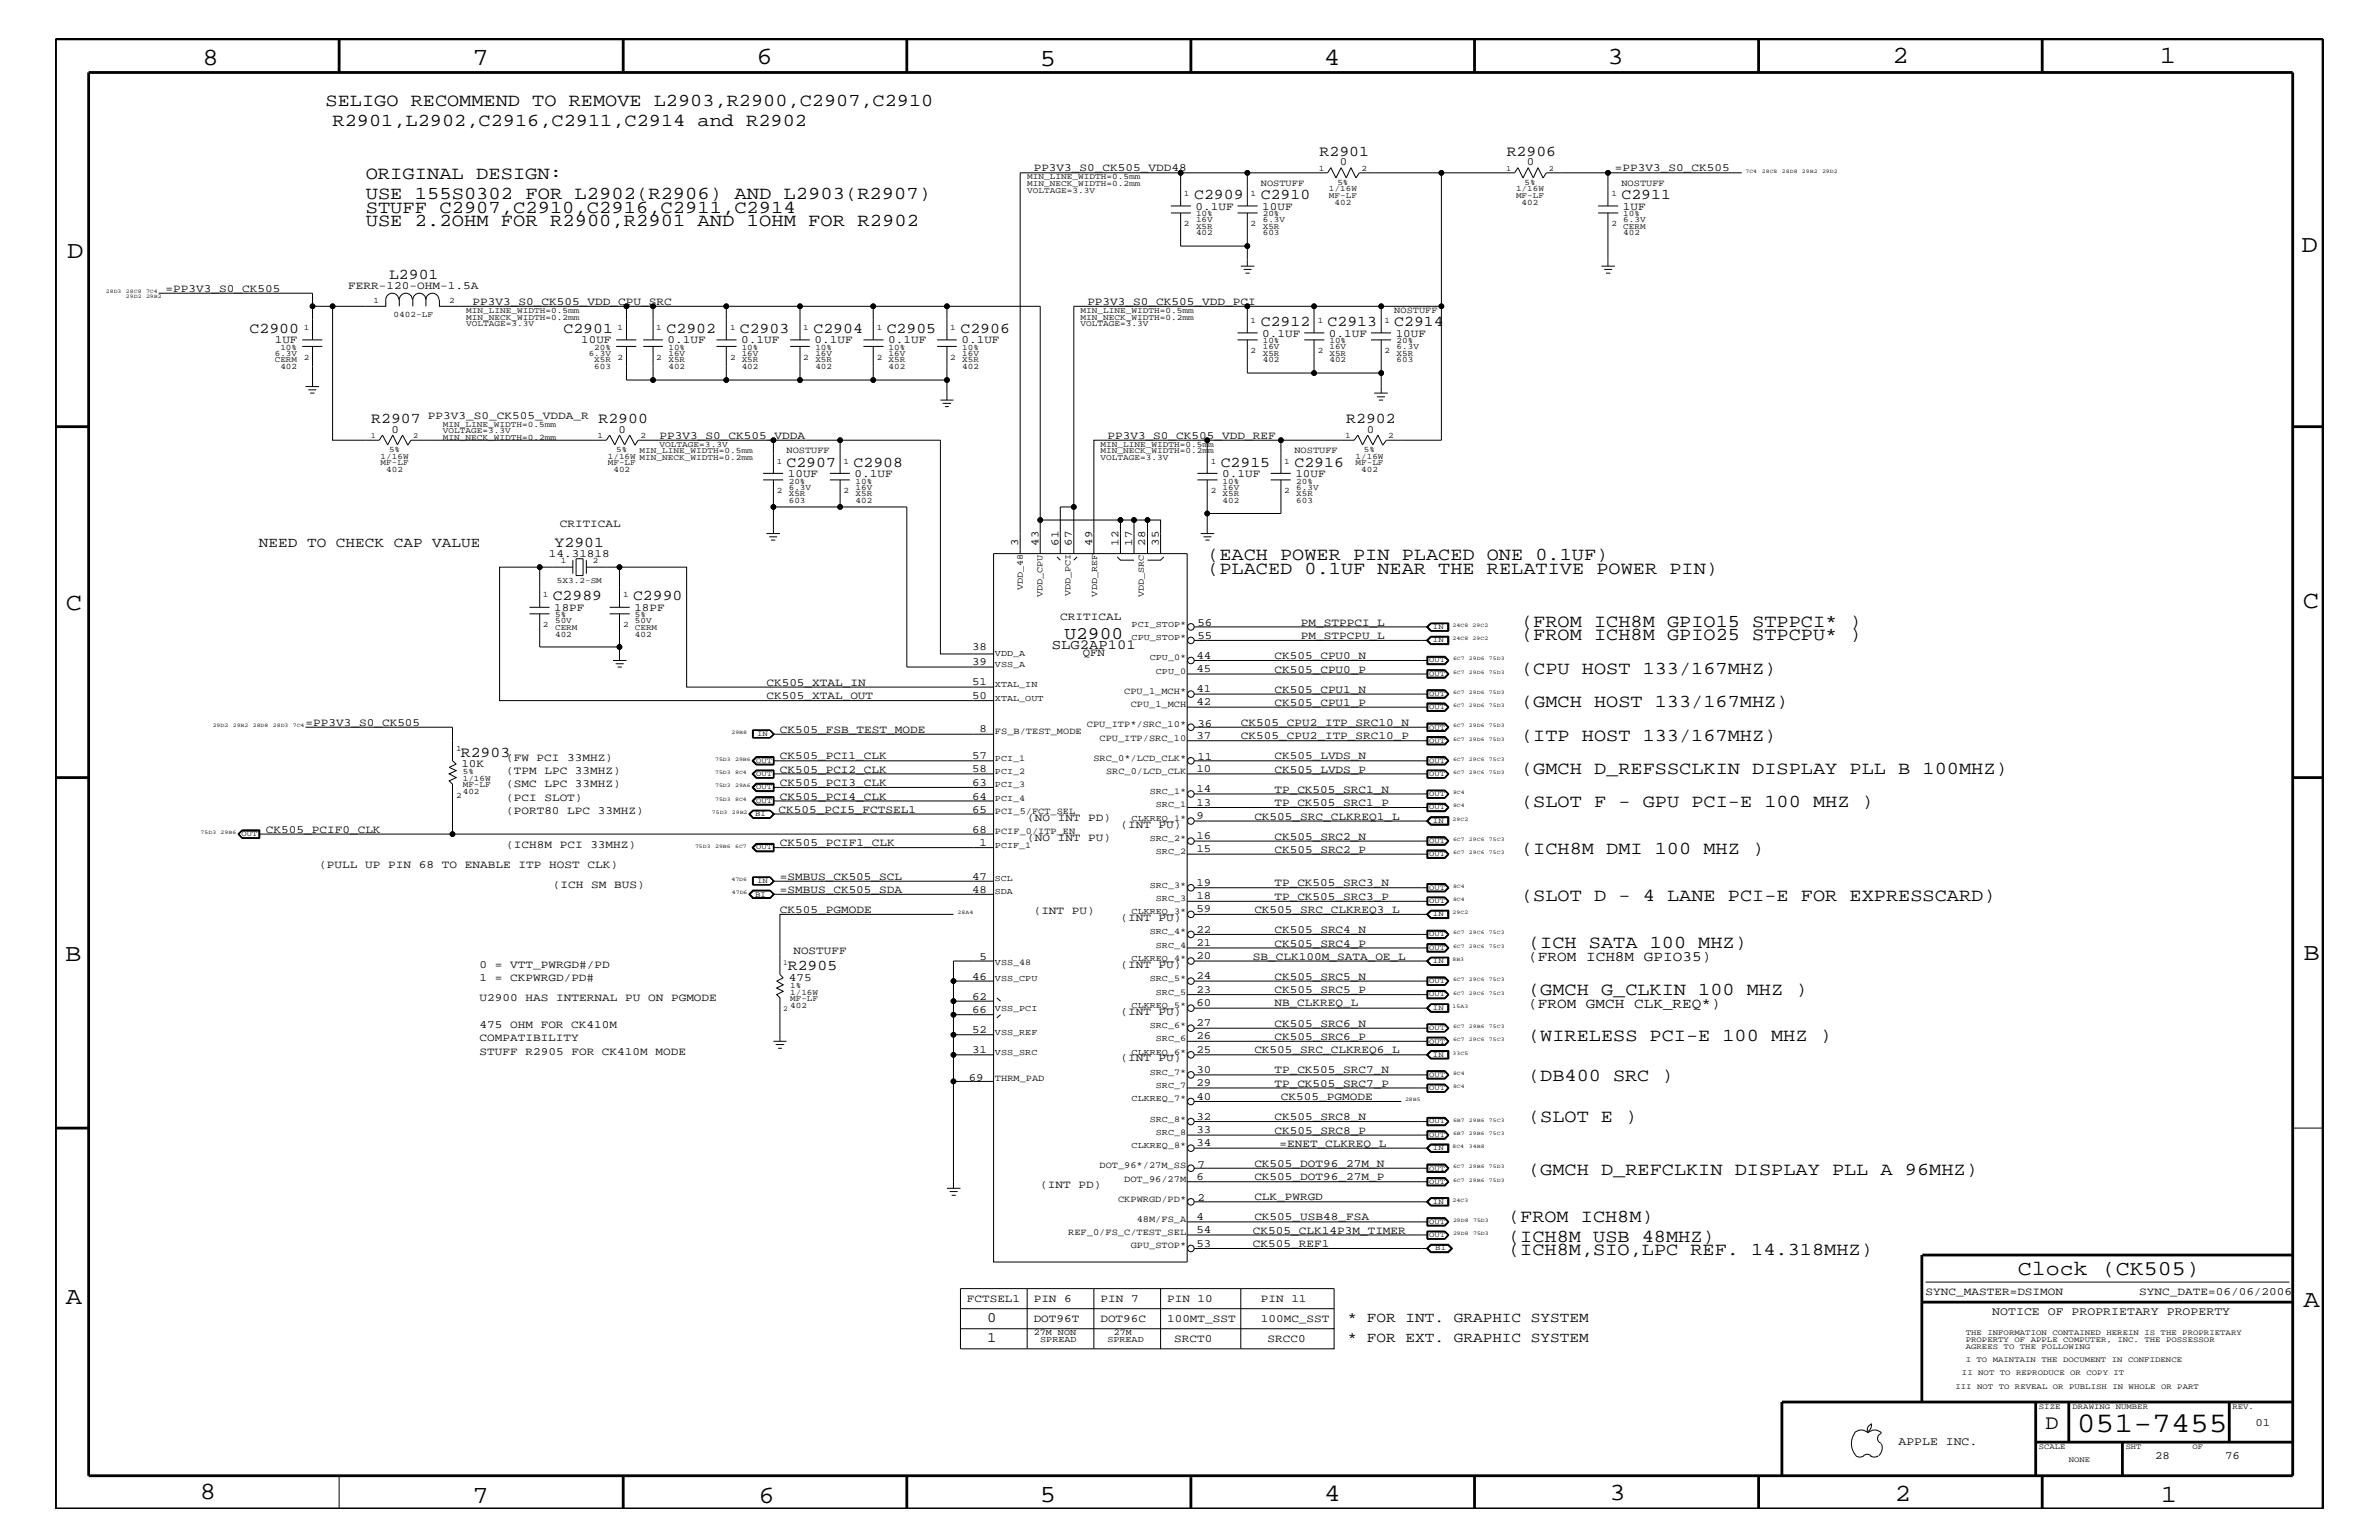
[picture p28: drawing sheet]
<svg xmlns="http://www.w3.org/2000/svg" width="432mm" height="279mm" viewBox="0 0 432 279" stroke-linecap="round" stroke-linejoin="round" font-family="sans-serif">
<defs><g id="words">
<text font-size="5.2" x="376.9" y="259.9">051-7455</text>
<g font-size="4.5">
<text x="36.7" y="11.7">8</text>
<text x="85.8" y="11.7">7</text>
<text x="137.3" y="11.5">6</text>
<text x="240.3" y="11.7">4</text>
<text x="291.8" y="11.5">3</text>
<text x="343.5" y="11.5">2</text>
<text x="392" y="11.5">1</text>
<text x="188.7" y="12.1">5</text>
<text x="12.2" y="46.8">D</text>
<text x="417.7" y="45.7">D</text>
<text x="11.9" y="110.6">C</text>
<text x="418" y="110.3">C</text>
<text x="11.9" y="174.3">B</text>
<text x="418.1" y="174.2">B</text>
<text x="11.9" y="236.7">A</text>
<text x="418.1" y="237.1">A</text>
<text x="36.2" y="271.9">8</text>
<text x="85.8" y="272.7">7</text>
<text x="137.7" y="272.7">6</text>
<text x="188.7" y="272.5">5</text>
<text x="240.4" y="272.3">4</text>
<text x="292.1" y="272.2">3</text>
<text x="343.9" y="272.3">2</text>
<text x="392.2" y="272.6">1</text>
</g>
<text font-size="3.8" x="366.3" y="231.3">Clock (CK505)</text>
<text font-size="3.7" x="371.3" y="259.3">D</text>
<g font-size="3.3">
<text x="59.1" y="19.2">SELIGO RECOMMEND TO REMOVE L2903,R2900,C2907,C2910</text>
<text x="60.4" y="22.9">R2901,L2902,C2916,C2911,C2914 and R2902</text>
<text x="66.4" y="32.5">ORIGINAL DESIGN:</text>
<text x="66.4" y="38.6">STUFF C2907,C2910,C2916,C2911,C2914</text>
<text x="66.4" y="41">USE 2.2OHM FOR R2900,R2901 AND 1OHM FOR R2902</text>
<text x="66.4" y="36.2">USE 155S0302 FOR L2902(R2906) AND L2903(R2907)</text>
<text x="219.1" y="101.6">(EACH POWER PIN PLACED ONE 0.1UF)</text>
<text x="219.1" y="104.1">(PLACED 0.1UF NEAR THE RELATIVE POWER PIN)</text>
<text x="276.1" y="113.7">(FROM ICH8M GPIO15 STPPCI* )</text>
<text x="276.1" y="116.2">(FROM ICH8M GPIO25 STPCPU* )</text>
<text x="276.1" y="122.3">(CPU HOST 133/167MHZ)</text>
<text x="276.1" y="128.3">(GMCH HOST 133/167MHZ)</text>
<text x="276.1" y="134.4">(ITP HOST 133/167MHZ)</text>
<text x="276.1" y="140.4">(GMCH D_REFSSCLKIN DISPLAY PLL B 100MHZ)</text>
<text x="276.1" y="146.5">(SLOT F - GPU PCI-E 100 MHZ )</text>
<text x="276.1" y="155">(ICH8M DMI 100 MHZ )</text>
<text x="276.1" y="163.5">(SLOT D - 4 LANE PCI-E FOR EXPRESSCARD)</text>
<text x="277.4" y="172">(ICH SATA 100 MHZ)</text>
<text x="277.4" y="180.5">(GMCH G_CLKIN 100 MHZ )</text>
<text x="277.4" y="188.9">(WIRELESS PCI-E 100 MHZ )</text>
<text x="277.4" y="196.2">(DB400 SRC )</text>
<text x="277.4" y="203.5">(SLOT E )</text>
<text x="277.4" y="213.2">(GMCH D_REFCLKIN DISPLAY PLL A 96MHZ)</text>
<text x="273.7" y="221.7">(FROM ICH8M)</text>
<text x="273.7" y="225.3">(ICH8M USB 48MHZ)</text>
<text x="273.7" y="227.7">(ICH8M,SIO,LPC REF. 14.318MHZ)</text>
</g>
<text font-size="3.2" x="193.2" y="116">U2900</text>
<g font-size="2.7">
<text x="239.5" y="28.3">R2901</text>
<text x="273.5" y="28.3">R2906</text>
<text x="216.7" y="36.2">C2909</text>
<text x="228.9" y="36.2">C2910</text>
<text x="294.3" y="36.2">C2911</text>
<text x="70.6" y="50.7">L2901</text>
<text x="228.9" y="59.2">C2912</text>
<text x="241" y="59.2">C2913</text>
<text x="253.1" y="59.2">C2914</text>
<text x="45.3" y="60.4">C2900</text>
<text x="102.3" y="60.4">C2901</text>
<text x="121" y="60.4">C2902</text>
<text x="134.3" y="60.4">C2903</text>
<text x="147.7" y="60.4">C2904</text>
<text x="161" y="60.4">C2905</text>
<text x="174.3" y="60.4">C2906</text>
<text x="67.4" y="76.8">R2907</text>
<text x="108.6" y="76.8">R2900</text>
<text x="244.3" y="76.8">R2902</text>
<text x="142.7" y="84.7">C2907</text>
<text x="154.9" y="84.7">C2908</text>
<text x="221.6" y="84.7">C2915</text>
<text x="234.9" y="84.7">C2916</text>
<text x="100.7" y="99.3">Y2901</text>
<text x="100.3" y="108.9">C2989</text>
<text x="114.9" y="108.9">C2990</text>
<text x="83.7" y="137.3">R2903</text>
<text x="143" y="176.1">R2905</text>
</g>
<g font-size="2.6">
<text x="47" y="99.3">NEED TO CHECK CAP VALUE</text>
<text x="277.4" y="174.4">(FROM ICH8M GPIO35)</text>
<text x="277.4" y="182.9">(FROM GMCH CLK_REQ*)</text>
<text x="179.2" y="239.9">0</text>
<text x="244.6" y="239.9">* FOR INT. GRAPHIC SYSTEM</text>
<text x="179.2" y="243.5">1</text>
<text x="244.6" y="243.5">* FOR EXT. GRAPHIC SYSTEM</text>
</g>
<text font-size="2.5" x="190.9" y="117.7">SLG2AP101</text>
<g font-size="2.1">
<text x="361.6" y="238.6">NOTICE OF PROPRIETARY PROPERTY</text>
<text x="344.6" y="262.2">APPLE INC.</text>
</g>
<g font-size="2">
<text x="187.6" y="31.1">PP3V3_S0_CK505_VDD48</text>
<text x="243.2" y="30">0</text>
<text x="277.1" y="30">0</text>
<text x="293.1" y="31.1">=PP3V3_S0_CK505</text>
<text x="217" y="38">0.1UF</text>
<text x="229.1" y="38">10UF</text>
<text x="294.6" y="38">1UF</text>
<text x="30.1" y="52.9">=PP3V3_S0_CK505</text>
<text x="63.2" y="52.4">FERR-120-OHM-1.5A</text>
<text x="85.8" y="55.3">PP3V3_S0_CK505_VDD_CPU_SRC</text>
<text x="197.4" y="55.3">PP3V3_S0_CK505_VDD_PCI</text>
<text x="49.9" y="62.3">1UF</text>
<text x="105.5" y="62.3">10UF</text>
<text x="121.2" y="62.3">0.1UF</text>
<text x="134.5" y="62.3">0.1UF</text>
<text x="147.8" y="62.3">0.1UF</text>
<text x="161.2" y="62.3">0.1UF</text>
<text x="174.5" y="62.3">0.1UF</text>
<text x="229.1" y="61.1">0.1UF</text>
<text x="241.2" y="61.1">0.1UF</text>
<text x="253.3" y="61.1">10UF</text>
<text x="77.6" y="76">PP3V3_S0_CK505_VDDA_R</text>
<text x="71" y="78.5">0</text>
<text x="112.3" y="78.5">0</text>
<text x="119.7" y="79.6">PP3V3_S0_CK505_VDDA</text>
<text x="201" y="79.6">PP3V3_S0_CK505_VDD_REF</text>
<text x="248.1" y="78.5">0</text>
<text x="143" y="86.5">10UF</text>
<text x="155.1" y="86.5">0.1UF</text>
<text x="221.8" y="86.5">0.1UF</text>
<text x="235.1" y="86.5">10UF</text>
<text x="101.6" y="95.6">CRITICAL</text>
<text x="99.6" y="101">14.31818</text>
<text x="184.8" y="99" transform="rotate(-90 184.8 99)">3</text>
<text x="188.5" y="99" transform="rotate(-90 188.5 99)">43</text>
<text x="192.1" y="99" transform="rotate(-90 192.1 99)">61</text>
<text x="194.6" y="99" transform="rotate(-90 194.6 99)">67</text>
<text x="198.2" y="99" transform="rotate(-90 198.2 99)">49</text>
<text x="203" y="99" transform="rotate(-90 203 99)">12</text>
<text x="205.5" y="99" transform="rotate(-90 205.5 99)">17</text>
<text x="207.9" y="99" transform="rotate(-90 207.9 99)">28</text>
<text x="210.3" y="99" transform="rotate(-90 210.3 99)">35</text>
<text x="100.6" y="110.8">18PF</text>
<text x="115.1" y="110.8">18PF</text>
<text x="192.4" y="112.6">CRITICAL</text>
<text x="217.3" y="113.6">56</text>
<text x="236.1" y="113.6">PM_STPPCI_L</text>
<text x="176.4" y="118">38</text>
<text x="196.5" y="119.1">QFN</text>
<text x="217.2" y="119.5">44</text>
<text x="217.3" y="115.9">55</text>
<text x="231.3" y="119.6">CK505_CPU0_N</text>
<text x="236.1" y="115.9">PM_STPCPU_L</text>
<text x="139.1" y="124.4">CK505_XTAL_IN</text>
<text x="176.4" y="120.7">39</text>
<text x="176.4" y="124.3">51</text>
<text x="217.2" y="121.9">45</text>
<text x="217.2" y="125.5">41</text>
<text x="231.3" y="125.7">CK505_CPU1_N</text>
<text x="231.3" y="122">CK505_CPU0_P</text>
<text x="55.5" y="131.7">=PP3V3_S0_CK505</text>
<text x="139.1" y="126.9">CK505_XTAL_OUT</text>
<text x="176.4" y="126.8">50</text>
<text x="217.2" y="128">42</text>
<text x="217.3" y="131.9">36</text>
<text x="225.2" y="131.7">CK505_CPU2_ITP_SRC10_N</text>
<text x="231.3" y="128">CK505_CPU1_P</text>
<text x="141.6" y="137.8">CK505_PCI1_CLK</text>
<text x="141.6" y="133">CK505_FSB_TEST_MODE</text>
<text x="176.4" y="137.7">57</text>
<text x="177.8" y="132.8">8</text>
<text x="217.2" y="134.1">37</text>
<text x="217.3" y="137.9">11</text>
<text x="225.2" y="134.1">CK505_CPU2_ITP_SRC10_P</text>
<text x="231.3" y="137.8">CK505_LVDS_N</text>
<text x="83.7" y="139.1">10K</text>
<text x="91.9" y="138">(FW PCI 33MHZ)</text>
<text x="91.9" y="140.4">(TPM LPC 33MHZ)</text>
<text x="91.9" y="142.9">(SMC LPC 33MHZ)</text>
<text x="141.6" y="142.6">CK505_PCI3_CLK</text>
<text x="141.6" y="140.2">CK505_PCI2_CLK</text>
<text x="176.4" y="140.1">58</text>
<text x="176.4" y="142.6">63</text>
<text x="217.2" y="140.1">10</text>
<text x="217.2" y="143.7">14</text>
<text x="231.3" y="140.2">CK505_LVDS_P</text>
<text x="231.3" y="143.9">TP_CK505_SRC1_N</text>
<text x="91.9" y="145.3">(PCI SLOT)</text>
<text x="91.9" y="147.7">(PORT80 LPC 33MHZ)</text>
<text x="141.3" y="147.5">CK505_PCI5_FCTSEL1</text>
<text x="141.6" y="145.1">CK505_PCI4_CLK</text>
<text x="176.4" y="145.1">64</text>
<text x="176.4" y="147.5">65</text>
<text x="186.4" y="149">(NO INT PD)</text>
<text x="217.2" y="146.2">13</text>
<text x="217.2" y="148.5">9</text>
<text x="227.7" y="148.7">CK505_SRC_CLKREQ1_L</text>
<text x="231.3" y="146.2">TP_CK505_SRC1_P</text>
<text x="48.3" y="151.1">CK505_PCIF0_CLK</text>
<text x="91.9" y="153.8">(ICH8M PCI 33MHZ)</text>
<text x="141.6" y="153.5">CK505_PCIF1_CLK</text>
<text x="176.4" y="151.1">68</text>
<text x="177.8" y="153.5">1</text>
<text x="186.4" y="152.6">(NO INT PU)</text>
<text x="203.4" y="150.1">(INT PU)</text>
<text x="217.2" y="154.6">15</text>
<text x="217.2" y="152.2">16</text>
<text x="231.3" y="152.3">CK505_SRC2_N</text>
<text x="231.3" y="154.7">CK505_SRC2_P</text>
<text x="57.9" y="157.4">(PULL UP PIN 68 TO ENABLE ITP HOST CLK)</text>
<text x="100.3" y="161.1">(ICH SM BUS)</text>
<text x="141.6" y="162">=SMBUS_CK505_SDA</text>
<text x="141.6" y="159.6">=SMBUS_CK505_SCL</text>
<text x="176.4" y="159.6">47</text>
<text x="176.4" y="162">48</text>
<text x="217.2" y="160.7">19</text>
<text x="231.3" y="160.8">TP_CK505_SRC3_N</text>
<text x="141.6" y="165.6">CK505_PGMODE</text>
<text x="187.6" y="165.9">(INT PU)</text>
<text x="203.4" y="167.1">(INT PU)</text>
<text x="217.2" y="163.1">18</text>
<text x="217.2" y="165.6">59</text>
<text x="227.7" y="165.6">CK505_SRC_CLKREQ3_L</text>
<text x="231.3" y="163.3">TP_CK505_SRC3_P</text>
<text x="144" y="173.2">NOSTUFF</text>
<text x="217.2" y="171.6">21</text>
<text x="217.2" y="169.2">22</text>
<text x="231.3" y="169.3">CK505_SRC4_N</text>
<text x="231.3" y="171.7">CK505_SRC4_P</text>
<text x="87" y="175.6">0 = VTT_PWRGD#/PD</text>
<text x="87" y="178">1 = CKPWRGD/PD#</text>
<text x="143.2" y="177.9">475</text>
<text x="176.4" y="177.7">46</text>
<text x="177.8" y="174.2">5</text>
<text x="203.4" y="175.6">(INT PU)</text>
<text x="217.2" y="177.7">24</text>
<text x="217.2" y="174">20</text>
<text x="227.4" y="174.2">SB_CLK100M_SATA_OE_L</text>
<text x="231.3" y="177.7">CK505_SRC5_N</text>
<text x="87" y="181.6">U2900 HAS INTERNAL PU ON PGMODE</text>
<text x="176.4" y="181.4">62</text>
<text x="176.4" y="183.8">66</text>
<text x="203.4" y="184.1">(INT PU)</text>
<text x="217.2" y="180.1">23</text>
<text x="217.2" y="182.5">60</text>
<text x="231.3" y="182.5">NB_CLKREQ_L</text>
<text x="231.3" y="180.2">CK505_SRC5_P</text>
<text x="87" y="191.4">STUFF R2905 FOR CK410M MODE</text>
<text x="87" y="186.5">475 OHM FOR CK410M</text>
<text x="87" y="188.9">COMPATIBILITY</text>
<text x="176.4" y="187.5">52</text>
<text x="176.4" y="191.1">31</text>
<text x="217.2" y="188.6">26</text>
<text x="217.2" y="186.1">27</text>
<text x="217.2" y="191">25</text>
<text x="227.7" y="191.1">CK505_SRC_CLKREQ6_L</text>
<text x="231.3" y="188.7">CK505_SRC6_P</text>
<text x="231.3" y="186.3">CK505_SRC6_N</text>
<text x="175.9" y="196.1">69</text>
<text x="203.4" y="192.6">(INT PU)</text>
<text x="217.2" y="197">29</text>
<text x="217.2" y="194.7">30</text>
<text x="231.3" y="194.8">TP_CK505_SRC7_N</text>
<text x="231.3" y="197.2">TP_CK505_SRC7_P</text>
<text x="217.2" y="203.1">32</text>
<text x="217.2" y="199.5">40</text>
<text x="231.3" y="203.2">CK505_SRC8_N</text>
<text x="232.5" y="199.6">CK505_PGMODE</text>
<text x="217.2" y="205.5">33</text>
<text x="217.2" y="208">34</text>
<text x="231.3" y="205.7">CK505_SRC8_P</text>
<text x="232.2" y="208.1">=ENET_CLKREQ_L</text>
<text x="188.8" y="215.6">(INT PD)</text>
<text x="217.2" y="214.1">6</text>
<text x="217.3" y="211.9">7</text>
<text x="227.7" y="211.7">CK505_DOT96_27M_N</text>
<text x="227.7" y="214.2">CK505_DOT96_27M_P</text>
<text x="217.2" y="221.3">4</text>
<text x="217.3" y="217.9">2</text>
<text x="227.7" y="217.8">CLK_PWRGD</text>
<text x="227.7" y="221.4">CK505_USB48_FSA</text>
<text x="217.2" y="223.7">54</text>
<text x="217.2" y="226.2">53</text>
<text x="227.4" y="226.3">CK505_REF1</text>
<text x="227.4" y="223.9">CK505_CLK14P3M_TIMER</text>
<text x="175.5" y="236.2">FCTSEL1</text>
<text x="187.6" y="236.2">PIN 6</text>
<text x="187.6" y="239.9">DOT96T</text>
<text x="199.7" y="239.9">DOT96C</text>
<text x="199.7" y="236.2">PIN 7</text>
<text x="211.8" y="239.9">100MT_SST</text>
<text x="211.8" y="236.2">PIN 10</text>
<text x="228.9" y="236.2">PIN 11</text>
<text x="228.9" y="239.9">100MC_SST</text>
<text x="349.5" y="235">SYNC_MASTER=DSIMON</text>
<text x="388.3" y="235">SYNC_DATE=06/06/2006</text>
<text x="213.1" y="243.5">SRCT0</text>
<text x="230" y="243.5">SRCC0</text>
<text x="409.4" y="258.7">01</text>
<text x="391.2" y="264.7">28</text>
<text x="403.9" y="264.7">76</text>
</g>
<g font-size="1.7">
<text x="228.9" y="33.7">NOSTUFF</text>
<text x="294.3" y="33.7">NOSTUFF</text>
<text x="253.1" y="56.8">NOSTUFF</text>
<text x="142.7" y="82.2">NOSTUFF</text>
<text x="234.9" y="82.2">NOSTUFF</text>
<text x="204" y="125.9">CPU_1_MCH*</text>
<text x="197.3" y="131.9">CPU_ITP*/SRC_10*</text>
<text x="205.2" y="128.3">CPU_1_MCH</text>
<text x="180.6" y="133.2">FS_B/TEST_MODE</text>
<text x="199.6" y="134.4">CPU_ITP/SRC_10</text>
<text x="198.5" y="138">SRC_0*/LCD_CLK*</text>
<text x="200.7" y="140.4">SRC_0/LCD_CLK</text>
<text x="180.6" y="147.7">PCI_5/FCT_SEL</text>
<text x="180.6" y="151.3">PCIF_0/ITP_EN</text>
<text x="180.6" y="196.2">THRM_PAD</text>
<text x="199.6" y="211.9">DOT_96*/27M_SS</text>
<text x="204" y="214.4">DOT_96/27M</text>
<text x="202.9" y="218">CKPWRGD/PD*</text>
<text x="206.3" y="221.7">48M/FS_A</text>
<text x="193.9" y="224.1">REF_0/FS_C/TEST_SEL</text>
<text x="205.2" y="226.5">GPU_STOP*</text>
</g>
<g font-size="1.6">
<text x="185.7" y="107.1" transform="rotate(-90 185.7 107.1)">VDD_48</text>
<text x="189.2" y="108.4" transform="rotate(-90 189.2 108.4)">VDD_CPU</text>
<text x="194.3" y="108.1" transform="rotate(-90 194.3 108.1)">VDD_PCI</text>
<text x="199.1" y="108.2" transform="rotate(-90 199.1 108.2)">VDD_REF</text>
<text x="205.4" y="113.7">PCI_STOP*</text>
<text x="207.6" y="108.4" transform="rotate(-90 207.6 108.4)">VDD_SRC</text>
<text x="180.6" y="119.1">VDD_A</text>
<text x="205.4" y="116.2">CPU_STOP*</text>
<text x="208.7" y="119.8">CPU_0*</text>
<text x="180.6" y="121">VSS_A</text>
<text x="180.6" y="124.7">XTAL_IN</text>
<text x="209.8" y="122.3">CPU_0</text>
<text x="180.6" y="127.1">XTAL_OUT</text>
<text x="180.6" y="142.9">PCI_3</text>
<text x="180.6" y="140.4">PCI_2</text>
<text x="180.6" y="138">PCI_1</text>
<text x="180.6" y="145.3">PCI_4</text>
<text x="205.4" y="149">CLKREQ_1*</text>
<text x="208.7" y="144">SRC_1*</text>
<text x="209.8" y="146.5">SRC_1</text>
<text x="180.6" y="153.8">PCIF_1</text>
<text x="208.7" y="152.6">SRC_2*</text>
<text x="209.8" y="155">SRC_2</text>
<text x="180.6" y="159.9">SCL</text>
<text x="208.7" y="161.1">SRC_3*</text>
<text x="180.6" y="162.2">SDA</text>
<text x="205.4" y="165.9">CLKREQ_3*</text>
<text x="209.8" y="163.5">SRC_3</text>
<text x="208.7" y="169.5">SRC_4*</text>
<text x="209.8" y="172">SRC_4</text>
<text x="180.6" y="178">VSS_CPU</text>
<text x="180.6" y="175">VSS_48</text>
<text x="205.4" y="174.4">CLKREQ_4*</text>
<text x="208.7" y="178">SRC_5*</text>
<text x="180.6" y="183.5">VSS_PCI</text>
<text x="205.4" y="182.9">CLKREQ_5*</text>
<text x="209.8" y="180.5">SRC_5</text>
<text x="180.6" y="191.4">VSS_SRC</text>
<text x="180.6" y="187.7">VSS_REF</text>
<text x="205.4" y="191.4">CLKREQ_6*</text>
<text x="208.7" y="186.5">SRC_6*</text>
<text x="209.8" y="188.9">SRC_6</text>
<text x="208.7" y="195">SRC_7*</text>
<text x="209.8" y="197.4">SRC_7</text>
<text x="205.4" y="199.8">CLKREQ_7*</text>
<text x="208.7" y="203.5">SRC_8*</text>
<text x="205.4" y="208.3">CLKREQ_8*</text>
<text x="209.8" y="205.9">SRC_8</text>
<text x="187.6" y="242.3">27M NON</text>
<text x="188.8" y="243.5">SPREAD</text>
<text x="201" y="243.5">SPREAD</text>
<text x="202.2" y="242.3">27M</text>
</g>
<g font-size="1.5">
<text x="186.4" y="33.7">MIN_NECK_WIDTH=0.2mm</text>
<text x="186.4" y="35">VOLTAGE=3.3V</text>
<text x="186.4" y="32.5">MIN_LINE_WIDTH=0.5mm</text>
<text x="214.9" y="35.6">1</text>
<text x="227" y="35.6">1</text>
<text x="239.4" y="31">1</text>
<text x="241.2" y="34.7">1/16W</text>
<text x="241.2" y="35.9">MF-LF</text>
<text x="242.7" y="33.6">5%</text>
<text x="247.1" y="31">2</text>
<text x="275.2" y="35.9">MF-LF</text>
<text x="275.2" y="34.7">1/16W</text>
<text x="276.7" y="33.6">5%</text>
<text x="292.5" y="35.6">1</text>
<text x="214.9" y="41">2</text>
<text x="217.1" y="40.3">16V</text>
<text x="217.1" y="39.2">10%</text>
<text x="217.1" y="41.5">X5R</text>
<text x="227" y="41">2</text>
<text x="229.2" y="39.2">20%</text>
<text x="229.2" y="41.5">X5R</text>
<text x="229.2" y="40.3">6.3V</text>
<text x="242.2" y="37.2">402</text>
<text x="276.2" y="37.2">402</text>
<text x="292.5" y="41">2</text>
<text x="294.6" y="40.3">6.3V</text>
<text x="294.6" y="39.2">10%</text>
<text x="294.6" y="41.5">CERM</text>
<text x="217.1" y="42.7">402</text>
<text x="229.2" y="42.7">603</text>
<text x="294.6" y="42.7">402</text>
<text x="55.1" y="59.8">1</text>
<text x="67.8" y="55">1</text>
<text x="71.4" y="57.5">0402-LF</text>
<text x="81.5" y="55">2</text>
<text x="84.6" y="59.2">VOLTAGE=3.3V</text>
<text x="84.6" y="56.8">MIN_LINE_WIDTH=0.5mm</text>
<text x="84.6" y="58">MIN_NECK_WIDTH=0.2mm</text>
<text x="112.1" y="59.8">1</text>
<text x="119.1" y="59.8">1</text>
<text x="132.5" y="59.8">1</text>
<text x="145.8" y="59.8">1</text>
<text x="159.2" y="59.8">1</text>
<text x="172.5" y="59.8">1</text>
<text x="196.1" y="56.8">MIN_LINE_WIDTH=0.5mm</text>
<text x="196.1" y="58">MIN_NECK_WIDTH=0.2mm</text>
<text x="196.1" y="59.2">VOLTAGE=3.3V</text>
<text x="227" y="58.6">1</text>
<text x="239.2" y="58.6">1</text>
<text x="251.3" y="58.6">1</text>
<text x="49.9" y="65.7">CERM</text>
<text x="49.9" y="64.5">6.3V</text>
<text x="50.9" y="63.4">10%</text>
<text x="55.1" y="65.3">2</text>
<text x="106.8" y="64.5">6.3V</text>
<text x="107.9" y="63.4">20%</text>
<text x="107.9" y="65.7">X5R</text>
<text x="112.1" y="65.3">2</text>
<text x="119.1" y="65.3">2</text>
<text x="121.3" y="65.7">X5R</text>
<text x="121.3" y="64.5">16V</text>
<text x="121.3" y="63.4">10%</text>
<text x="132.5" y="65.3">2</text>
<text x="134.6" y="64.5">16V</text>
<text x="134.6" y="65.7">X5R</text>
<text x="134.6" y="63.4">10%</text>
<text x="145.8" y="65.3">2</text>
<text x="148" y="65.7">X5R</text>
<text x="148" y="64.5">16V</text>
<text x="148" y="63.4">10%</text>
<text x="159.2" y="65.3">2</text>
<text x="161.3" y="65.7">X5R</text>
<text x="161.3" y="64.5">16V</text>
<text x="161.3" y="63.4">10%</text>
<text x="172.5" y="65.3">2</text>
<text x="174.7" y="63.4">10%</text>
<text x="174.7" y="65.7">X5R</text>
<text x="174.7" y="64.5">16V</text>
<text x="227" y="64">2</text>
<text x="229.2" y="62.3">10%</text>
<text x="229.2" y="64.5">X5R</text>
<text x="229.2" y="63.4">16V</text>
<text x="229.2" y="65.7">402</text>
<text x="239.2" y="64">2</text>
<text x="241.3" y="65.7">402</text>
<text x="241.3" y="63.4">16V</text>
<text x="241.3" y="64.5">X5R</text>
<text x="241.3" y="62.3">10%</text>
<text x="251.3" y="64">2</text>
<text x="253.5" y="63.4">6.3V</text>
<text x="253.5" y="62.3">20%</text>
<text x="253.5" y="65.7">603</text>
<text x="253.5" y="64.5">X5R</text>
<text x="50.9" y="67">402</text>
<text x="107.9" y="67">603</text>
<text x="121.3" y="67">402</text>
<text x="134.6" y="67">402</text>
<text x="148" y="67">402</text>
<text x="161.3" y="67">402</text>
<text x="174.7" y="67">402</text>
<text x="80.3" y="77.4">MIN_LINE_WIDTH=0.5mm</text>
<text x="69.1" y="83.3">1/16W</text>
<text x="70.6" y="82">5%</text>
<text x="80.3" y="78.6">VOLTAGE=3.3V</text>
<text x="80.3" y="79.9">MIN_NECK_WIDTH=0.2mm</text>
<text x="108.5" y="79.4">1</text>
<text x="110.3" y="83.3">1/16W MIN_NECK_WIDTH=0.2mm</text>
<text x="111.8" y="82">5%</text>
<text x="116.1" y="82.2">MIN_LINE_WIDTH=0.5mm</text>
<text x="116.2" y="79.4">2</text>
<text x="119.7" y="81.1">VOLTAGE=3.3V</text>
<text x="199.7" y="83.5">VOLTAGE=3.3V</text>
<text x="199.7" y="81.1">MIN_LINE_WIDTH=0.5mm</text>
<text x="199.7" y="82.2">MIN_NECK_WIDTH=0.2mm</text>
<text x="244.2" y="79.4">1</text>
<text x="246" y="83.3">1/16W</text>
<text x="247.6" y="82">5%</text>
<text x="252" y="79.4">2</text>
<text x="69.1" y="84.4">MF-LF</text>
<text x="70.1" y="85.6">402</text>
<text x="110.3" y="84.4">MF-LF</text>
<text x="111.3" y="85.6">402</text>
<text x="141" y="84.1">1</text>
<text x="141" y="89.5">2</text>
<text x="143.2" y="88.8">6.3V</text>
<text x="143.2" y="87.7">20%</text>
<text x="153.1" y="84.1">1</text>
<text x="153.1" y="89.5">2</text>
<text x="155.3" y="87.7">10%</text>
<text x="155.3" y="88.8">16V</text>
<text x="219.8" y="84.1">1</text>
<text x="219.8" y="89.5">2</text>
<text x="221.9" y="88.8">16V</text>
<text x="221.9" y="87.7">10%</text>
<text x="233.1" y="84.1">1</text>
<text x="233.1" y="89.5">2</text>
<text x="235.3" y="88.8">6.3V</text>
<text x="235.3" y="87.7">20%</text>
<text x="246" y="84.4">MF-LF</text>
<text x="247.1" y="85.6">402</text>
<text x="143.2" y="90">X5R</text>
<text x="143.2" y="91.2">603</text>
<text x="155.3" y="90">X5R</text>
<text x="155.3" y="91.2">402</text>
<text x="221.9" y="91.2">402</text>
<text x="221.9" y="90">X5R</text>
<text x="235.3" y="90">X5R</text>
<text x="235.3" y="91.2">603</text>
<text x="101" y="105.9">5X3.2-SM</text>
<text x="101.8" y="102.2">1</text>
<text x="107.6" y="102.2">2</text>
<text x="98.6" y="108.3">1</text>
<text x="98.6" y="113.7">2</text>
<text x="100.8" y="112">5%</text>
<text x="100.8" y="113.1">50V</text>
<text x="113.1" y="108.3">1</text>
<text x="113.1" y="113.7">2</text>
<text x="115.2" y="112">5%</text>
<text x="115.2" y="113.1">50V</text>
<text x="100.8" y="115.5">402</text>
<text x="100.8" y="114.2">CERM</text>
<text x="115.2" y="115.5">402</text>
<text x="115.2" y="114.2">CERM</text>
<text x="82.8" y="136.2">1</text>
<text x="84" y="141.7">1/16W</text>
<text x="84" y="142.9">MF-LF</text>
<text x="84" y="140.4">5%</text>
<text x="82.8" y="144.7">2</text>
<text x="84" y="144">402</text>
<text x="143.4" y="179.3">1%</text>
<text x="143.4" y="180.5">1/16W</text>
<text x="143.4" y="181.6">MF-LF</text>
<text x="143.4" y="182.9">402</text>
</g>
<g font-size="1.4">
<text x="273.4" y="31">1</text>
<text x="281.1" y="31">2</text>
<text x="67.3" y="79.4">1</text>
<text x="75" y="79.4">2</text>
<text x="260.1" y="114.2">IN</text>
<text x="260.1" y="116.5">IN</text>
<text x="259.4" y="120.2">OUT</text>
<text x="259.4" y="122.6">OUT</text>
<text x="259.4" y="126.3">OUT</text>
<text x="259.4" y="128.7">OUT</text>
<text x="137.4" y="133.5">IN</text>
<text x="259.4" y="132.4">OUT</text>
<text x="259.4" y="134.7">OUT</text>
<text x="137.2" y="138.4">OUT</text>
<text x="137.2" y="140.8">OUT</text>
<text x="137.2" y="143.2">OUT</text>
<text x="259.4" y="138.4">OUT</text>
<text x="259.4" y="140.8">OUT</text>
<text x="137.1" y="148.1">BI</text>
<text x="137.2" y="145.7">OUT</text>
<text x="259.4" y="144.5">OUT</text>
<text x="259.4" y="146.8">OUT</text>
<text x="260.1" y="149.3">IN</text>
<text x="43.9" y="151.8">OUT</text>
<text x="137.2" y="154.1">OUT</text>
<text x="259.4" y="152.9">OUT</text>
<text x="259.4" y="155.4">OUT</text>
<text x="137.4" y="160.2">IN</text>
<text x="259.4" y="161.4">OUT</text>
<text x="137.1" y="162.7">BI</text>
<text x="259.4" y="163.9">OUT</text>
<text x="260.1" y="166.2">IN</text>
<text x="259.4" y="169.9">OUT</text>
<text x="259.4" y="172.3">OUT</text>
<text x="142.2" y="175">1</text>
<text x="259.4" y="178.4">OUT</text>
<text x="260.1" y="174.8">IN</text>
<text x="142.2" y="183.5">2</text>
<text x="259.4" y="180.8">OUT</text>
<text x="260.1" y="183.2">IN</text>
<text x="259.4" y="186.9">OUT</text>
<text x="259.4" y="189.3">OUT</text>
<text x="260.1" y="191.7">IN</text>
<text x="259.4" y="197.8">OUT</text>
<text x="259.4" y="195.4">OUT</text>
<text x="259.4" y="203.8">OUT</text>
<text x="259.4" y="206.3">OUT</text>
<text x="260.1" y="208.7">IN</text>
<text x="259.4" y="212.4">OUT</text>
<text x="259.4" y="214.7">OUT</text>
<text x="260.1" y="218.4">IN</text>
<text x="259.4" y="222">OUT</text>
<text x="259.4" y="224.5">OUT</text>
<text x="260.5" y="226.9">BI</text>
<text x="356.8" y="242.3">THE INFORMATION CONTAINED HEREIN IS THE PROPRIETARY</text>
<text x="356.8" y="243.5">PROPERTY OF APPLE COMPUTER, INC. THE POSSESSOR</text>
<text x="356.8" y="244.7">AGREES TO THE FOLLOWING</text>
<text x="354.9" y="252">III NOT TO REVEAL OR PUBLISH IN WHOLE OR PART</text>
<text x="356.1" y="249.5">II NOT TO REPRODUCE OR COPY IT</text>
<text x="356.8" y="247.1">I TO MAINTAIN THE DOCUMENT IN CONFIDENCE</text>
<text x="370.1" y="255.6">SIZE</text>
<text x="376.2" y="255.6">DRAWING NUMBER</text>
<text x="405.2" y="255.6">REV.</text>
<text x="370.1" y="262.9">SCALE</text>
<text x="385.8" y="262.9">SHT</text>
<text x="397.9" y="262.9">OF</text>
<text x="375.5" y="265.3">NONE</text>
</g>
<g font-size="1">
<text x="316.8" y="31.4">7C4</text>
<text x="319.8" y="31.4">28C8</text>
<text x="323.4" y="31.4">28D8</text>
<text x="327.1" y="31.4">29B2</text>
<text x="330.7" y="31.4">29D2</text>
<text x="19.2" y="53.2">28D3</text>
<text x="22.9" y="53.2">28C8</text>
<text x="26.5" y="53.2">7C4</text>
<text x="22.9" y="54">29D2</text>
<text x="26.5" y="54">29B2</text>
<text x="263.7" y="113.7">24C8</text>
<text x="267.3" y="113.7">29C2</text>
<text x="263.7" y="116.2">24C8</text>
<text x="263.7" y="119.8">6C7</text>
<text x="266.6" y="119.8">29D6</text>
<text x="267.3" y="116.2">29C2</text>
<text x="270.3" y="119.8">75D3</text>
<text x="263.7" y="122.3">6C7</text>
<text x="263.7" y="125.9">6C7</text>
<text x="266.6" y="122.3">29D6</text>
<text x="266.6" y="125.9">29D6</text>
<text x="270.3" y="122.3">75D3</text>
<text x="270.3" y="125.9">75D3</text>
<text x="38.6" y="131.9">29D2</text>
<text x="42.2" y="131.9">29B2</text>
<text x="45.9" y="131.9">28D8</text>
<text x="49.5" y="131.9">28D3</text>
<text x="53.2" y="131.9">7C4</text>
<text x="263.7" y="128.3">6C7</text>
<text x="263.7" y="131.9">6C7</text>
<text x="266.6" y="128.3">29D6</text>
<text x="266.6" y="131.9">29D6</text>
<text x="270.3" y="128.3">75D3</text>
<text x="270.3" y="131.9">75D3</text>
<text x="132.8" y="133.2">29B8</text>
<text x="263.7" y="134.4">6C7</text>
<text x="266.6" y="134.4">29D6</text>
<text x="270.3" y="134.4">75D3</text>
<text x="129.8" y="140.4">75D3</text>
<text x="129.8" y="142.9">75D3</text>
<text x="129.8" y="138">75D3</text>
<text x="133.4" y="142.9">29A6</text>
<text x="133.4" y="138">29B6</text>
<text x="133.4" y="140.4">8C4</text>
<text x="263.7" y="138">6C7</text>
<text x="263.7" y="140.4">6C7</text>
<text x="266.6" y="138">29C6</text>
<text x="266.6" y="140.4">29C6</text>
<text x="270.3" y="138">75C3</text>
<text x="270.3" y="140.4">75D3</text>
<text x="129.2" y="147.7">75D3</text>
<text x="129.8" y="145.3">75D3</text>
<text x="132.8" y="147.7">29B2</text>
<text x="133.4" y="145.3">8C4</text>
<text x="263.7" y="149">29C2</text>
<text x="263.7" y="144">8C4</text>
<text x="263.7" y="146.5">8C4</text>
<text x="36.4" y="151.3">75D3</text>
<text x="40" y="151.3">29B6</text>
<text x="126.2" y="153.8">75D3</text>
<text x="129.8" y="153.8">29B6</text>
<text x="133.4" y="153.8">6C7</text>
<text x="263.7" y="152.6">6C7</text>
<text x="263.7" y="155">6C7</text>
<text x="266.6" y="152.6">29C6</text>
<text x="266.6" y="155">29C6</text>
<text x="270.3" y="152.6">75C3</text>
<text x="270.3" y="155">75C3</text>
<text x="132.8" y="159.9">47D6</text>
<text x="263.7" y="161.1">8C4</text>
<text x="132.8" y="162.2">47D6</text>
<text x="173.8" y="165.9">28A4</text>
<text x="263.7" y="165.9">29C2</text>
<text x="263.7" y="163.5">8C4</text>
<text x="263.7" y="169.5">6C7</text>
<text x="263.7" y="172">6C7</text>
<text x="266.6" y="169.5">29C6</text>
<text x="266.6" y="172">29C6</text>
<text x="270.3" y="169.5">75C3</text>
<text x="270.3" y="172">75C3</text>
<text x="263.7" y="174.4">8B3</text>
<text x="263.7" y="178">6C7</text>
<text x="266.6" y="178">29C6</text>
<text x="270.3" y="178">75C3</text>
<text x="263.7" y="182.9">15A3</text>
<text x="263.7" y="180.5">6C7</text>
<text x="266.6" y="180.5">29C6</text>
<text x="270.3" y="180.5">75C3</text>
<text x="263.7" y="191.4">33C5</text>
<text x="263.7" y="186.5">6C7</text>
<text x="263.7" y="188.9">6C7</text>
<text x="266.6" y="186.5">29B6</text>
<text x="266.6" y="188.9">29C6</text>
<text x="270.3" y="186.5">75C3</text>
<text x="270.3" y="188.9">75C3</text>
<text x="263.7" y="197.4">8C4</text>
<text x="263.7" y="195">8C4</text>
<text x="255" y="199.8">28B5</text>
<text x="263.7" y="203.5">6B7</text>
<text x="266.6" y="203.5">29B6</text>
<text x="270.3" y="203.5">75C3</text>
<text x="263.7" y="208.3">8C4</text>
<text x="263.7" y="205.9">6B7</text>
<text x="266.6" y="208.3">34B8</text>
<text x="266.6" y="205.9">29B6</text>
<text x="270.3" y="205.9">75C3</text>
<text x="263.7" y="211.9">6C7</text>
<text x="263.7" y="214.4">6C7</text>
<text x="266.6" y="211.9">29B6</text>
<text x="266.6" y="214.4">29B6</text>
<text x="270.3" y="211.9">75D3</text>
<text x="270.3" y="214.4">75D3</text>
<text x="263.7" y="218">24C3</text>
<text x="263.7" y="221.7">29D8</text>
<text x="267.4" y="221.7">75D3</text>
<text x="263.7" y="224.1">29D8</text>
<text x="267.4" y="224.1">75D3</text>
</g>
</g></defs>
<g fill="none" stroke="#000" stroke-width=".18">
<path d="M212.5 38.6h3.7M212.5 37.4h3.7M214.3 38.6v6h12.1v-6M214.3 31.4v6M224.6 38.6h3.7M224.6 37.4h3.7M226.4 31.4v6M261.6 31.4v48.5h-10l-.6 .9M290.1 38.6h3.6M290.1 37.4h3.6M291.8 38.6v9.7M291.8 31.4h-11.1l-.6 .9-1-1.9-.8 1.9-.9-1.9-1 1.9-.9-1.9-.6 1h-28.2l-.6 .9-.9-1.9-.9 1.9-.9-1.9-.9 1.9-.9-1.9-.6 1h-55.8v69"/>
<path d="M316.1 31.4h-24.3v6M28.8 53.2h27.9v2.4M60.4 55.6h-3.7v6.1M72.4 54.4a1.19 1.19 0 0 0-1.2-1.2 1.19 1.19 0 0 0-1.2 1.2v1.2h-9.6v24.3h8.4l.6-1 1 1.8 .9-1.8 .8 1.8 1-1.8 .9 1.8M74.8 54.4a1.19 1.19 0 0 0-1.1-1.2 1.19 1.19 0 0 0-1.2 1.2v1.2M77.3 54.4a1.19 1.19 0 0 0-1.2-1.2 1.19 1.19 0 0 0-1.2 1.2v1.2M77.3 54.4a1.19 1.19 0 0 1 1.2-1.2 1.19 1.19 0 0 1 1.2 1.2M77.3 54.4v1.2M79.8 54.4v1.2h33.9M118.5 55.6h13.3v6.1M131.8 55.6h13.4v6.1M145.2 55.6h13.3v6.1"/>
<path d="M158.5 55.6h13.4v6.1M171.9 55.6h16.9v44.8M225.2 48.3h2.5M225.7 48.9h1.5M226.1 49.6h.7M226.4 44.6v3.7M226.4 55.6h-31.5v44.8M238.5 55.6h-12.1v4.8M250.7 55.6h-12.2v4.8M250.7 55.6v4.8M250.7 55.6h10.9M290.7 48.3h2.4"/>
<path d="M291.2 48.9h1.4M291.5 49.6h.8M54.9 62.9h3.6M54.9 61.7h3.6M55.5 70.1h2.4M56 70.7h1.4M56.3 71.3h.8M56.7 62.9v7.2M111.8 62.9h3.7M111.8 61.7h3.7M113.7 62.9v6h4.8v-6M113.7 61.7v-6.1h4.8v6.1"/>
<path d="M116.8 62.9h3.5M116.8 61.7h3.5M130 62.9h3.7M130 61.7h3.7M131.8 62.9v6h-13.3M140.4 79.9h30.3v38.7h9.6M143.4 62.9h3.6M143.4 61.7h3.6M145.2 62.9v6h-13.4M152.5 79.9v6M156.7 62.9h3.7M156.7 61.7h3.7"/>
<path d="M158.5 62.9v6h-13.3M170.1 62.9h3.6M170.1 61.7h3.6M170.7 72.6h2.4M171.1 73.2h1.5M171.5 73.8h.7M171.9 62.9v6h-13.4M171.9 68.9v3.7M219.1 79.9h-20.6v20.5M224.6 61.7h3.7M224.6 60.4h3.7M226.4 61.7v6h12.1v-6"/>
<path d="M232.5 79.9h-13.4v6M236.7 61.7h3.7M236.7 60.4h3.7M248.8 61.7h3.7M248.8 60.4h3.7M249.4 71.3h2.5M249.9 72h1.5M250.3 72.6h.7M250.7 61.7v6h-12.2M250.7 67.7v3.6M115.2 80.8l.6-.9h24.6v6M115.2 80.7l-.9-1.8-.9 1.8-1-1.8-.8 1.8-.9-1.8-.6 1h-35.5l-.6 .9"/>
<path d="M138.5 87.1h3.7M138.5 85.9h3.7M139.1 96.8h2.5M139.6 97.4h1.5M140 98h.7M140.4 87.1v4.9M150.6 87.1h3.7M150.6 85.9h3.7M152.5 92h-12.1v4.8M152.5 92h12.1v29h15.7M152.5 87.1v4.9M188.8 94.3h14.6v6.1"/>
<path d="M194.9 92h-2.5v8.4M203.4 94.3h2.4v6.1M205.8 94.3h2.5v6.1M208.3 94.3h2.4v6.1M217.3 87.1h3.7M217.3 85.9h3.7M217.9 96.8h2.5M218.4 97.4h1.5M218.8 98h.7M219.1 87.1v6.1h13.4v-6.1M219.1 93.2v3.6M230.6 87.1h3.7"/>
<path d="M230.6 85.9h3.7M251 80.7l-.9-1.8-.9 1.8-1-1.8-.9 1.8-.8-1.8-.7 1h-13.3v6M96.1 111.4h3.6M96.1 110.2h3.6M98 102.9v7.3M98 111.4v6h14.4M104 102.9h-13.3v24.2h89.6M104 101.6v2.5M104.6 101.4h1.2v3h-1.2zM106.4 102.9h18.2v21.8h55.7M106.4 101.6v2.5M110.7 111.4h3.6"/>
<path d="M110.7 110.2h3.6M111.3 119.8h2.4M112.4 102.9v7.3M112.4 111.4v8.4M180.3 100.4h35.2v128.6h-35.2zM191.9 101l.5 .6M195.5 101l-.6 .6M202.8 101l.6 .6h2.4M211.2 101l-.5 .6h-2.4M216.7 113.7h42.5M216.7 116.2h42.5M216.7 119.8h42.5"/>
<path d="M259 119.1h3.3l.7 .7-.7 .8h-3.3zM259.2 113.7l.6 .7M259.2 116.2l.6 .6h3M259.2 119.2h3l.6 .6-.6 .6h-3zM259.7 113.1h3.3v1.4h-3.3M259.7 113.1l-.8 .6 .8 .8M259.7 115.4h3.3v1.6h-3.3l-.8-.8zM259.7 113.1l-.7 .6 .7 .8M259.7 115.5h3.2v1.4h-3.2l-.7-.7zM259.8 113.1h3v1.3h-3M259.8 113.1l-.7 .6 .7 .7M259.8 113.1l-.6 .6"/>
<path d="M259.8 115.5l-.7 .7 .7 .7M262.2 119.2h-3.1v1.3h3.1M262.2 119.2l.8 .6M262.2 119.2l.7 .6-.7 .7M262.8 115.5v1.4M262.8 115.6h-3l-.6 .6M262.9 113.1v1.4M263 119.8l-.8 .7M55.5 131.9h26.6v6.1l.7 .6-1.3 .6 1.3 .6-1.3 .6 1.3 .7-1.3 .6 .6 .6v9h-35.1M111.8 120.4h1.4M112.1 121h.8M136.7 132.5h3.1"/>
<path d="M136.7 133.8h3.1M136.7 132.4v1.5M136.7 132.5v1.3M137.2 137.3h3.3v1.5h-3.3l-.7-.8zM137.2 139.7h3.3v1.5h-3.3M137.2 139.7l-.7 .7 .7 .8M137.2 139.7l-.6 .7 .6 .8M137.3 139.8h3.1v1.3h-3.1M137.3 137.4l-.6 .6 .6 .7M137.3 139.8l-.6 .6 .6 .7M139.8 132.4h-3.2v1.5h3.2M139.8 132.4l.7 .8-.7 .7"/>
<path d="M139.8 132.4l.7 .8M139.8 132.5l.7 .7M139.8 132.5l.6 .7M140.4 137.4h-3.1l-.6 .6 .6 .6h3.1M140.4 138h39.9M140.4 137.4v1.3M140.4 133.2l-.6 .6M140.4 133.2h39.9M140.5 137.4h-3.3l-.6 .6 .6 .7h3.3M140.5 133.2l-.7 .6M140.5 133.2l-.7 .7M215.5 122.3h43.7"/>
<path d="M215.5 128.3h43.7M215.5 134.4h43.7M216.7 125.9h42.5M216.7 131.9h42.5M216.7 138h42.5M259 121.5h3.3l.7 .8-.7 .7h-3.3zM259 125.2h3.3l.7 .7-.7 .8h-3.3zM259 127.5h3.3l.7 .8-.7 .8h-3.3zM259 131.2h3.3l.7 .7-.7 .8h-3.3zM259 133.6h3.3l.7 .8-.7 .8h-3.3zM259 137.3h3.3l.7 .7-.7 .8h-3.3zM259 139.7h3.3l.7 .7-.7 .8h-3.3z"/>
<path d="M259.1 121.5v1.5h3.1l.8-.7M259.1 125.2v1.4h3.1l.8-.7M259.1 139.7v1.5M259.1 122.9h3.1M259.1 121.6h3.1l.7 .7-.7 .6M259.1 126.5h3.1M259.1 125.3h3.1l.7 .6-.7 .6M259.1 127.7h3.1M259.1 131.3h3.1M259.1 139.8h3.1M259.2 122.9v-1.2h3l.6 .6-.6 .6M259.2 126.5v-1.2h3l.6 .6-.6 .6"/>
<path d="M259.2 127.7v1.2h3l.6-.6-.6-.6M259.2 131.3v1.2h3l.6-.6-.6-.6M259.2 133.8h3l.6 .6-.6 .6h-3zM259.2 137.4h3l.6 .6-.6 .6h-3zM259.2 139.8v1.3M262.2 133.7h-3.1v1.4h3.1M262.2 137.4h-3.1v1.3h3.1M262.2 121.5l.8 .8M262.2 125.2l.8 .7M262.2 127.7l.7 .6-.7 .7h-3.1M262.2 131.3l.7 .6-.7 .7h-3.1M262.2 133.7l.8 .7"/>
<path d="M262.2 133.7l.7 .7-.7 .7M262.2 137.4l.8 .6M262.2 137.4l.7 .6-.7 .7M262.2 139.7l.8 .7M262.2 139.8l.7 .6-.7 .7M262.2 139.8l.6 .6-.6 .7M263 128.3l-.8-.7h-3.1v1.5M263 131.9l-.8-.6h-3.1v1.4M263 128.3l-.8 .8M263 131.9l-.8 .8M263 134.4l-.8 .7M263 138l-.8 .7"/>
<path d="M43.3 151.3l.6 .8M43.3 151.3l.6-.6h3.2v1.4M43.3 151.3l.6 .7M43.9 150.6h3.3v1.5h-3.3l-.7-.8zM43.9 152h3.2M43.9 150.7h3.2M43.9 150.7l-.6 .6M43.9 150.7l-.6 .6 .6 .7M47 150.7v1.3M82.1 151.3h98.2M136.5 153.8l.7-.8h3.3v1.5h-3.3zM136.7 159.1v1.5"/>
<path d="M136.7 159.2h3.1M136.7 159.2v1.3M137.2 142.1h3.3v1.5h-3.3l-.7-.7zM137.2 144.6h3.3v1.5h-3.3l-.7-.8zM137.2 144.6l-.6 .7 .6 .7h3.3M137.3 146l-.6-.7 .6-.7h3.1v1.4M137.3 142.2l-.6 .7 .6 .6M137.3 153.1l-.6 .7 .6 .7M139.8 147.1h-3.1l-.6 .6 .6 .7h3.1M139.8 147h-3.1l-.7 .7 .7 .7h3.1M139.8 147h-3.1l-.8 .7 .8 .7h3.1M139.8 147l.7 .7-.7 .7"/>
<path d="M139.8 147.1l.7 .6-.7 .7M139.8 147.1l.6 .6-.6 .7M139.8 159.1h-3.2v1.5h3.2M139.8 159.1l.7 .8-.7 .7M139.8 159.1l.7 .8M139.8 159.2l.7 .7M139.8 159.2l.6 .7M140.4 140.4h39.9M140.4 144.7h-3.1l-.6 .6 .6 .6h3.1M140.4 142.3h-3.1l-.6 .6 .6 .6h3.1M140.4 142.2v1.3M140.4 153.1v1.4"/>
<path d="M140.4 142.9h39.9M140.4 145.3h39.9M140.4 159.9l-.6 .6M140.4 159.9h39.9M140.4 147.7h39.9M140.4 153.2h-3.1l-.6 .6 .6 .6h3.1M140.4 153.8h39.9M140.5 142.2h-3.3l-.6 .7 .6 .6h3.3M140.5 159.9l-.7 .6M140.5 159.9l-.7 .7M140.5 153.1h-3.3l-.6 .7 .6 .7h3.3M215.5 140.4h43.7"/>
<path d="M215.5 146.5h43.7M215.5 155h43.7M216.7 144h42.5M216.7 149h42.5M216.7 152.6h42.5M259 143.4h3.3l.7 .6-.7 .8h-3.3zM259 145.7h3.3l.7 .8-.7 .8h-3.3zM259 151.8h3.3l.7 .8-.7 .8h-3.3zM259 154.2h3.3l.7 .8-.7 .7h-3.3zM259.1 149l.7-.7h3v1.2h-3zM259.1 143.4v1.4M259.1 151.8v1.5h3.1l.8-.7"/>
<path d="M259.1 141.1h3.1M259.1 144.7h3.1M259.1 143.5h3.1M259.1 154.4h3.1M259.1 153.2h3.1M259.1 151.9h3.1l.7 .7-.7 .6M259.2 143.5v1.2M259.2 145.9h3l.6 .6-.6 .6h-3zM259.2 153.2v-1.2h3l.6 .6-.6 .6M259.2 154.4v1.2h3l.6-.6-.6-.6M259.2 149l.6 .5M259.7 148.2h3.3v1.5h-3.3l-.8-.7z"/>
<path d="M259.7 148.2l-.7 .8 .7 .6h3.2v-1.4M262.2 145.8h-3.1v1.4h3.1M262.2 143.4l.8 .6M262.2 143.5l.7 .5-.7 .7M262.2 143.5l.6 .5-.6 .7M262.2 145.8l.8 .7M262.2 145.8l.7 .7-.7 .7M262.2 151.8l.8 .8M262.2 154.4l.7 .6-.7 .6h-3.1M262.8 148.4h-3l-.6 .6M263 155l-.8-.7h-3.1v1.4M263 140.4l-.8 .8"/>
<path d="M263 144l-.8 .8M263 146.5l-.8 .7M263 155l-.8 .7M135.9 162.2l.8-.7h3.1l.7 .7-.7 .8h-3.1zM136.1 162.2l.6-.5h3.1l.6 .5-.6 .6h-3.1zM136.7 161.6h3.1l.7 .6-.7 .7h-3.1l-.6-.7zM136.7 160.5h3.1M139.8 161.6h-3.1l-.7 .6 .7 .8h3.1M139.8 161.6l.7 .6-.7 .8M140.4 162.2h39.9M173.1 165.9h-31.5v10.9l.6 .6-1.2 .6 1.2 .7-1.2 .6 1.2 .6-1.2 .6 .6 .5v7.9M173.1 178v3.6h7.2"/>
<path d="M173.1 178h7.2M180.3 174.4h-7.2v3.6M215.5 172h43.7M215.5 163.5h43.7M216.7 169.5h42.5M216.7 178h42.5M216.7 165.9h42.5M216.7 174.4h42.5M216.7 161.1h42.5M259 160.3h3.3l.7 .8-.7 .7h-3.3zM259 162.8h3.3l.7 .7-.7 .7h-3.3zM259 168.8h3.3l.7 .7-.7 .8h-3.3z"/>
<path d="M259 171.2h3.3l.7 .8-.7 .7h-3.3zM259 177.2h3.3l.7 .8-.7 .8h-3.3zM259 179.7h3.3l.7 .8-.7 .7h-3.3zM259.1 162.8v1.4M259.1 171.2v1.5h3.1M259.1 178.7h3.1M259.1 177.4h3.1M259.1 171.3h3.1l.7 .7-.7 .7M259.1 164.1h3.1M259.1 162.8h3.1M259.2 160.5h3l.6 .6-.6 .6h-3zM259.2 162.8v1.3"/>
<path d="M259.2 168.9h3l.6 .6-.6 .6h-3zM259.2 171.4h3l.6 .6-.6 .6h-3zM259.2 177.4v1.3M259.2 179.9h3l.6 .6-.6 .5h-3zM259.2 165.9l.6 .6h3M259.2 174.4l.6 .6M259.7 165.1h3.3v1.6h-3.3l-.8-.8zM259.7 173.7h3.3v1.4h-3.3M259.7 165.2h3.2v1.4h-3.2l-.7-.7zM259.7 173.7l-.8 .7 .8 .7M259.7 173.7l-.7 .7 .7 .7M259.8 173.8h3v1.2h-3"/>
<path d="M259.8 165.2l-.7 .7 .7 .7M259.8 173.8l-.7 .6 .7 .6M259.8 173.8l-.6 .6M262.2 160.4h-3.1v1.3h3.1M262.2 168.9h-3.1v1.3h3.1M262.2 179.8h-3.1v1.3h3.1M262.2 168.9l.8 .6M262.2 168.9l.7 .6-.7 .7M262.2 177.4l.7 .6-.7 .7M262.2 177.4l.6 .6-.6 .7M262.2 171.2l.8 .8M262.2 179.8l.8 .7"/>
<path d="M262.2 179.8l.7 .7-.7 .6M262.2 160.4l.8 .7M262.2 160.4l.7 .7-.7 .6M262.2 162.8l.8 .7M262.2 162.8l.7 .7-.7 .6M262.2 162.8l.6 .7-.6 .6M262.8 165.2v1.4M262.8 165.3h-3l-.6 .6M262.9 173.7v1.4M263 178l-.8-.7h-3.1v1.5M263 169.5l-.8 .7M263 178l-.8 .8"/>
<path d="M263 172l-.8 .7M263 161.1l-.8 .6M263 163.5l-.8 .7M140.4 188.9h2.3M140.8 189.5h1.5M141.2 190.2h.7M173.1 191.4v4.8h7.2M173.1 187.7v3.7h7.2M173.1 184.1v3.6h7.2M173.1 181.6v2.5h7.2M173.1 196.2v19.4M180.9 181l.7 .6"/>
<path d="M181.6 184.1l-.7 .6M215.5 180.5h43.7M215.5 188.9h43.7M215.5 197.4h43.7M216.7 186.5h42.5M216.7 191.4h42.5M216.7 195h42.5M216.7 182.9h42.5M216.7 199.8h37.6M259 185.8h3.3l.7 .7-.7 .7h-3.3zM259 188.2h3.3l.7 .7-.7 .8h-3.3zM259 194.3h3.3l.7 .7-.7 .8h-3.3z"/>
<path d="M259 196.7h3.3l.7 .7-.7 .7h-3.3zM259.1 185.8v1.4M259.1 196.7v1.4M259.1 187.1h3.1M259.1 185.9h3.1M259.1 198.1h3.1M259.1 196.8h3.1M259.2 185.9v1.2M259.2 188.3h3l.6 .6-.6 .6h-3zM259.2 194.4h3l.6 .6-.6 .6h-3zM259.2 196.8v1.3M259.2 191.4l.6 .6h3"/>
<path d="M259.2 182.9l.6 .6M259.7 182.1h3.3v1.6h-3.3l-.8-.8zM259.7 190.6h3.3v1.5h-3.3l-.8-.7zM259.7 182.1l-.7 .8 .7 .7h3.2v-1.5M259.7 190.7h3.2v1.4h-3.2l-.7-.7zM259.8 182.2h3v1.3h-3M259.8 190.7l-.7 .7 .7 .7M259.8 182.2l-.7 .7 .7 .6M259.8 182.2l-.6 .7M262.2 188.2h-3.1v1.5M262.2 194.3h-3.1v1.4h3.1M262.2 185.8l.8 .7"/>
<path d="M262.2 185.9l.7 .6-.7 .6M262.2 185.9l.6 .6-.6 .6M262.2 188.2l.7 .7-.7 .7h-3.1M262.2 188.2l.8 .7M262.2 196.7l.8 .7M262.2 196.8l.7 .6-.7 .7M262.2 196.8l.6 .6-.6 .7M262.2 194.3l.8 .7M262.2 194.3l.7 .7-.7 .7M262.8 190.7v1.4M262.8 190.8h-3l-.6 .6M263 186.5l-.8 .7"/>
<path d="M263 180.5l-.8 .6M263 188.9l-.8 .8M263 197.4l-.8 .7M263 195l-.8 .7M171.9 215.6h2.4M172.4 216.2h1.4M172.7 216.9h.8M215.5 214.4h43.7M215.5 205.9h43.7M216.7 203.5h42.5M216.7 211.9h42.5M216.7 218h42.5"/>
<path d="M216.7 208.3h42.5M259 202.7h3.3l.7 .8-.7 .7h-3.3zM259 205.2h3.3l.7 .7-.7 .8h-3.3zM259 211.2h3.3l.7 .7-.7 .8h-3.3zM259 213.6h3.3l.7 .8-.7 .8h-3.3zM259.1 208.3l.7-.6h3v1.3h-3zM259.1 205.2v1.4h3.1l.8-.7M259.1 206.5h3.1M259.1 205.3h3.1l.7 .6-.7 .6M259.1 211.4h3.1M259.2 202.9h3l.6 .6-.6 .6h-3zM259.2 206.5v-1.2h3l.6 .6-.6 .6"/>
<path d="M259.2 211.4v1.1h3l.6-.6-.6-.5M259.2 213.8h3l.6 .6-.6 .6h-3zM259.2 208.3l.6 .6h3M259.2 218l.6 .6h3M259.7 207.5h3.3v1.6h-3.3l-.8-.8zM259.7 217.3h3.3v1.5h-3.3l-.8-.8zM259.7 209.1l-.7-.8 .7-.7h3.2v1.5M259.7 217.4h3.2v1.3h-3.2l-.7-.7zM259.8 207.7l-.6 .6M259.8 217.4l-.7 .6 .7 .7M262.2 202.8h-3.1v1.4h3.1M262.2 213.7h-3.1v1.4h3.1"/>
<path d="M262.2 202.8l.8 .7M262.2 202.8l.7 .7-.7 .7M262.2 205.2l.8 .7M262.2 211.4l.7 .5-.7 .7h-3.1M262.2 213.7l.8 .7M262.2 213.7l.7 .7-.7 .7M262.8 217.4v1.3M262.8 217.5h-3l-.6 .5M263 211.9l-.8-.6h-3.1v1.4M263 203.5l-.8 .7M263 211.9l-.8 .8M263 214.4l-.8 .7"/>
<path d="M416.1 204.7h5.5M174.3 237.4h67.8M186.4 233.8v10.9M198.5 233.8v10.9M210.7 233.8h-36.4v7.3M215.5 224.1h43.7M215.5 221.7h43.7M216.7 226.5h42.5M225.2 233.8h-14.5v10.9h14.5M225.2 233.8h16.9v7.3h-67.8v3.6h36.4M225.2 233.8v10.9M259 220.9h3.3l.7 .8-.7 .7h-3.3z"/>
<path d="M259 223.4h3.3l.7 .7-.7 .7h-3.3zM259.1 226.5l.7-.7h3l.7 .7-.7 .7h-3zM259.1 223.4v1.4M259.1 224.7h3.1M259.1 223.5h3.1M259.2 226.5l.6-.6h3l.6 .6-.6 .6h-3zM259.2 221.1h3l.6 .6-.6 .6h-3zM259.2 223.5v1.2M259.7 225.8h3.1l.8 .7-.8 .7h-3.1l-.7-.7zM259.7 225.7h3.2l.8 .8-.8 .8h-3.2l-.8-.8zM262.2 221h-3.1v1.4h3.1M262.2 221l.8 .7"/>
<path d="M262.2 221l.7 .7-.7 .7M262.2 223.4l.8 .7M262.2 223.5l.7 .6-.7 .6M262.2 223.5l.6 .6-.6 .6M263 221.7l-.8 .7M263 224.1l-.8 .7M349.5 232.6h66M242.1 241.1v3.6h-16.9M336.6 260a1.69 1.69 0 0 1 2.4 0 1.72 1.72 0 0 1 2.5 0M339.6 258.3l.1 .1a1.27 1.27 0 0 1-.7 1.3M339.6 258.4a.99 .99 0 0 0-.6 1.4M61.6 267.7v6.1"/>
<path d="M336.6 260a3.3 3.3 0 0 0 .3 4.1M336.9 264.1l.7 .3 .7-.3M338.2 264.1l.7-.3 .7 .3M339.5 264.1l.7 .3 .7-.3M341.5 260.1a.93 .93 0 0 0-.7 .9 .93 .93 0 0 0 .7 .9M341.5 262l.1 .7a1.99 1.99 0 0 1-.6 1.4"/>
<circle cx="214.3" cy="31.4" r=".42"/>
<circle cx="226.4" cy="31.4" r=".42"/>
<circle cx="261.6" cy="31.4" r=".42"/>
<circle cx="291.8" cy="31.4" r=".42"/>
<circle cx="56.7" cy="55.6" r=".42"/>
<circle cx="60.4" cy="55.6" r=".42"/>
<circle cx="113.7" cy="55.6" r=".42"/>
<circle cx="118.5" cy="55.6" r=".42"/>
<circle cx="131.8" cy="55.6" r=".42"/>
<circle cx="145.2" cy="55.6" r=".42"/>
<circle cx="158.5" cy="55.6" r=".42"/>
<circle cx="171.9" cy="55.6" r=".42"/>
<circle cx="226.4" cy="55.6" r=".42"/>
<circle cx="226.4" cy="44.6" r=".42"/>
<circle cx="238.5" cy="55.6" r=".42"/>
<circle cx="250.7" cy="55.6" r=".42"/>
<circle cx="261.6" cy="55.6" r=".42"/>
<circle cx="118.5" cy="68.9" r=".42"/>
<circle cx="131.8" cy="68.9" r=".42"/>
<circle cx="140.4" cy="79.9" r=".42"/>
<circle cx="145.2" cy="68.9" r=".42"/>
<circle cx="152.5" cy="79.9" r=".42"/>
<circle cx="158.5" cy="68.9" r=".42"/>
<circle cx="171.9" cy="68.9" r=".42"/>
<circle cx="219.1" cy="79.9" r=".42"/>
<circle cx="232.5" cy="79.9" r=".42"/>
<circle cx="238.5" cy="67.7" r=".42"/>
<circle cx="250.7" cy="67.7" r=".42"/>
<circle cx="140.4" cy="92" r=".42"/>
<circle cx="152.5" cy="92" r=".42"/>
<circle cx="188.8" cy="94.3" r=".42"/>
<circle cx="194.9" cy="92" r=".42"/>
<circle cx="203.4" cy="94.3" r=".42"/>
<circle cx="205.8" cy="94.3" r=".42"/>
<circle cx="208.3" cy="94.3" r=".42"/>
<circle cx="219.1" cy="93.2" r=".42"/>
<circle cx="98" cy="102.9" r=".42"/>
<circle cx="112.4" cy="117.4" r=".42"/>
<circle cx="112.4" cy="102.9" r=".42"/>
<circle cx="216.2" cy="116.2" r=".59"/>
<circle cx="216.2" cy="119.8" r=".59"/>
<circle cx="216.2" cy="113.7" r=".59"/>
<circle cx="216.2" cy="125.9" r=".59"/>
<circle cx="216.2" cy="138" r=".59"/>
<circle cx="216.2" cy="131.9" r=".59"/>
<circle cx="82.1" cy="151.3" r=".42"/>
<circle cx="216.2" cy="144" r=".59"/>
<circle cx="216.2" cy="152.6" r=".59"/>
<circle cx="216.2" cy="149" r=".59"/>
<circle cx="173.1" cy="178" r=".42"/>
<circle cx="216.2" cy="161.1" r=".59"/>
<circle cx="216.2" cy="178" r=".59"/>
<circle cx="216.2" cy="169.5" r=".59"/>
<circle cx="216.2" cy="165.9" r=".59"/>
<circle cx="216.2" cy="174.4" r=".59"/>
<circle cx="173.1" cy="184.1" r=".42"/>
<circle cx="173.1" cy="191.4" r=".42"/>
<circle cx="173.1" cy="187.7" r=".42"/>
<circle cx="173.1" cy="181.6" r=".42"/>
<circle cx="173.1" cy="196.2" r=".42"/>
<circle cx="216.2" cy="199.8" r=".59"/>
<circle cx="216.2" cy="182.9" r=".59"/>
<circle cx="216.2" cy="191.4" r=".59"/>
<circle cx="216.2" cy="186.5" r=".59"/>
<circle cx="216.2" cy="195" r=".59"/>
<circle cx="216.2" cy="211.9" r=".59"/>
<circle cx="216.2" cy="203.5" r=".59"/>
<circle cx="216.2" cy="218" r=".59"/>
<circle cx="216.2" cy="208.3" r=".59"/>
<circle cx="216.2" cy="226.5" r=".59"/>
</g>
<g fill="none" stroke="#000" stroke-width=".51">
<path d="M10.1 7.1h411.5v266.7h-411.5zM16.1 13.2h400v254.5h-400zM61.6 7.1v6.1M113.1 7.1v6.1M164.6 7.1v6.1M216.2 7.1v6.1M267.6 7.1v6.1M319.2 7.1v6.1M370.7 7.1v6.1M10.1 77.4h6M416.1 77.4h5.5M10.1 141.1h6"/>
<path d="M416.1 141.1h5.5M10.1 204.7h6M348.8 236.2h67.3M348.8 227.7v26.7M348.9 227.7h67.2M369.5 254.4v13.3M375.5 254.4v7.2M404.6 254.4v7.2M416.1 254.4h-92.7v13.3M113.1 267.7v6.1M164.6 267.7v6.1M216.2 268v5.8"/>
<path d="M267.6 267.7v6.1M319.2 267.7v6.1M369.5 261.6h46.6M370.7 267.7v6.1M385.2 261.6v6.1"/>
</g>
<g fill="#000">
<circle cx="214.3" cy="31.4" r=".42"/>
<circle cx="226.4" cy="31.4" r=".42"/>
<circle cx="261.6" cy="31.4" r=".42"/>
<circle cx="291.8" cy="31.4" r=".42"/>
<circle cx="56.7" cy="55.6" r=".42"/>
<circle cx="60.4" cy="55.6" r=".42"/>
<circle cx="113.7" cy="55.6" r=".42"/>
<circle cx="118.5" cy="55.6" r=".42"/>
<circle cx="131.8" cy="55.6" r=".42"/>
<circle cx="145.2" cy="55.6" r=".42"/>
<circle cx="158.5" cy="55.6" r=".42"/>
<circle cx="171.9" cy="55.6" r=".42"/>
<circle cx="226.4" cy="55.6" r=".42"/>
<circle cx="226.4" cy="44.6" r=".42"/>
<circle cx="238.5" cy="55.6" r=".42"/>
<circle cx="250.7" cy="55.6" r=".42"/>
<circle cx="261.6" cy="55.6" r=".42"/>
<circle cx="118.5" cy="68.9" r=".42"/>
<circle cx="131.8" cy="68.9" r=".42"/>
<circle cx="140.4" cy="79.9" r=".42"/>
<circle cx="145.2" cy="68.9" r=".42"/>
<circle cx="152.5" cy="79.9" r=".42"/>
<circle cx="158.5" cy="68.9" r=".42"/>
<circle cx="171.9" cy="68.9" r=".42"/>
<circle cx="219.1" cy="79.9" r=".42"/>
<circle cx="232.5" cy="79.9" r=".42"/>
<circle cx="238.5" cy="67.7" r=".42"/>
<circle cx="250.7" cy="67.7" r=".42"/>
<circle cx="140.4" cy="92" r=".42"/>
<circle cx="152.5" cy="92" r=".42"/>
<circle cx="188.8" cy="94.3" r=".42"/>
<circle cx="194.9" cy="92" r=".42"/>
<circle cx="203.4" cy="94.3" r=".42"/>
<circle cx="205.8" cy="94.3" r=".42"/>
<circle cx="208.3" cy="94.3" r=".42"/>
<circle cx="219.1" cy="93.2" r=".42"/>
<circle cx="98" cy="102.9" r=".42"/>
<circle cx="112.4" cy="117.4" r=".42"/>
<circle cx="112.4" cy="102.9" r=".42"/>
<circle cx="82.1" cy="151.3" r=".42"/>
<circle cx="173.1" cy="178" r=".42"/>
<circle cx="173.1" cy="184.1" r=".42"/>
<circle cx="173.1" cy="191.4" r=".42"/>
<circle cx="173.1" cy="187.7" r=".42"/>
<circle cx="173.1" cy="181.6" r=".42"/>
<circle cx="173.1" cy="196.2" r=".42"/>
</g>
<use href="#words"/>
</svg>
